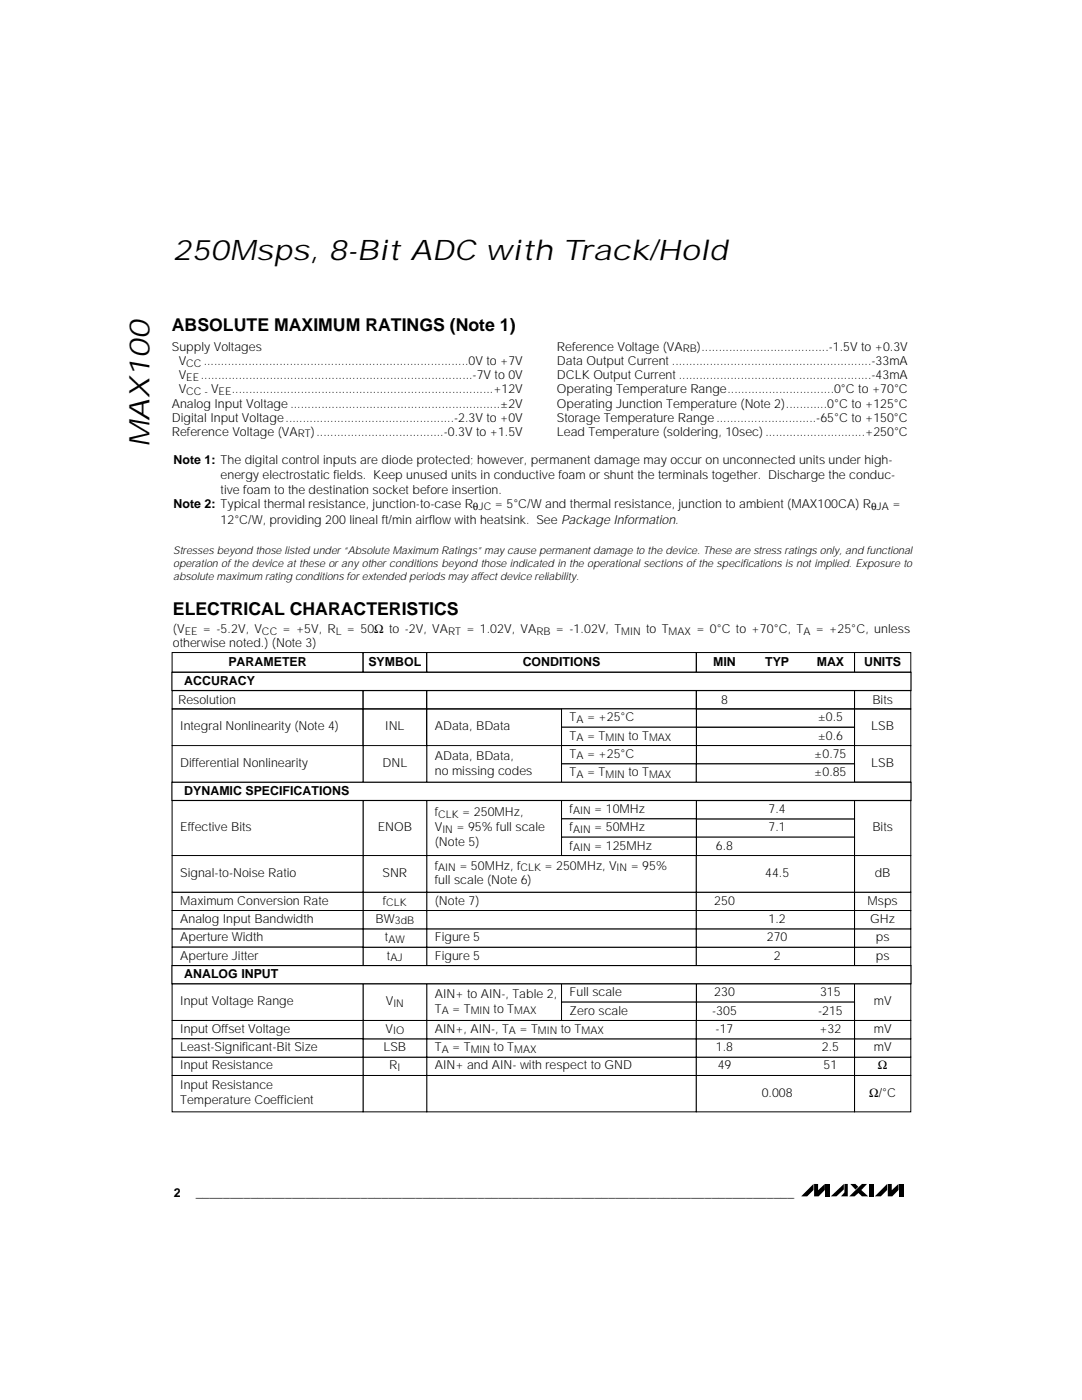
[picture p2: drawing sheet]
<svg xmlns="http://www.w3.org/2000/svg" width="216mm" height="279mm" viewBox="0 0 216 279" stroke-linecap="round" stroke-linejoin="round" font-family="sans-serif">
<defs><g id="words">
<g font-size="5.7">
<text x="34.5" y="51.8">250Msps, 8-Bit ADC with Track/Hold</text>
<text x="29.8" y="89.3" transform="rotate(-90 29.8 89.3)">MAX100</text>
</g>
<g font-size="3.5">
<text x="34.3" y="66.1">ABSOLUTE MAXIMUM RATINGS (Note 1)</text>
<text x="34.5" y="122.7">ELECTRICAL CHARACTERISTICS</text>
</g>
<g font-size="2.5">
<text x="34.3" y="70">Supply Voltages</text>
<text x="111.1" y="70">Reference Voltage (VA</text>
<text x="139.1" y="70">).....................................-1.5V to +0.3V</text>
<text x="35.7" y="75.7">V</text>
<text x="35.7" y="72.9">V</text>
<text x="40.1" y="75.7">...............................................................................-7V to 0V</text>
<text x="40.6" y="72.9">.............................................................................0V to +7V</text>
<text x="111.1" y="72.9">Data Output Current..........................................................-33mA</text>
<text x="111.1" y="75.7">DCLK Output Current........................................................-43mA</text>
<text x="34.3" y="81.3">Analog Input Voltage .............................................................±2V</text>
<text x="35.7" y="78.5">V</text>
<text x="42.1" y="78.5">V</text>
<text x="46.3" y="78.5">............................................................................+12V</text>
<text x="111.1" y="78.5">Operating Temperature Range...............................0°C to +70°C</text>
<text x="111.1" y="81.3">Operating Junction Temperature (Note 2)............0°C to +125°C</text>
<text x="34.3" y="84.2">Digital Input Voltage.................................................-2.3V to +0V</text>
<text x="34.3" y="87">Reference Voltage (VA</text>
<text x="62" y="87">).....................................-0.3V to +1.5V</text>
<text x="111.1" y="84.2">Storage Temperature Range.............................-65°C to +150°C</text>
<text x="111.1" y="87">Lead Temperature (soldering, 10sec) .............................+250°C</text>
<text x="34.6" y="92.6">Note 1: The digital control inputs are diode protected; however, permanent damage may occur on unconnected units under high-</text>
<text x="44" y="95.5">energy electrostatic fields. Keep unused units in conductive foam or shunt the terminals together. Discharge the conduc-</text>
<text x="34.6" y="101.5">Note 2: Typical thermal resistance, junction-to-case R</text>
<text x="44" y="98.5">tive foam to the destination socket before insertion.</text>
<text x="98.7" y="101.5">= 5°C/W and thermal resistance, junction to ambient (MAX100CA) R</text>
<text x="178.1" y="101.5">=</text>
<text x="44" y="104.6">12°C/W, providing 200 lineal ft/min airflow with heatsink. See Package Information.</text>
<text x="34.5" y="126.4">(V</text>
<text x="34.5" y="129.1">otherwise noted.) (Note 3)</text>
<text x="40.5" y="126.4">= -5.2V, V</text>
<text x="56.4" y="126.4">= +5V, R</text>
<text x="69.2" y="126.4">= 50Ω to -2V, VA</text>
<text x="93.1" y="126.4">= 1.02V, VA</text>
<text x="110.9" y="126.4">= -1.02V, T</text>
<text x="128.9" y="126.4">to T</text>
<text x="138.9" y="126.4">= 0°C to +70°C, T</text>
<text x="162.8" y="126.4">= +25°C, unless</text>
<text x="36.8" y="136.6">ACCURACY</text>
<text x="45.6" y="132.8">PARAMETER</text>
<text x="73.5" y="132.8">SYMBOL</text>
<text x="104.3" y="132.8">CONDITIONS</text>
<text x="142.3" y="132.8">MIN</text>
<text x="152.7" y="132.8">TYP</text>
<text x="163" y="132.8">MAX</text>
<text x="172.4" y="132.8">UNITS</text>
<text x="35.5" y="140.4">Resolution</text>
<text x="113.7" y="143.9">T</text>
<text x="117.1" y="143.9">= +25°C</text>
<text x="143.9" y="140.4">8</text>
<text x="163.2" y="143.9">±0.5</text>
<text x="174.1" y="140.4">Bits</text>
<text x="36" y="145.8">Integral Nonlinearity (Note 4)</text>
<text x="76.9" y="145.8">INL</text>
<text x="86.8" y="145.8">AData, BData</text>
<text x="113.7" y="147.6">T</text>
<text x="117.1" y="147.6">= T</text>
<text x="125.4" y="147.6">to T</text>
<text x="163.2" y="147.6">±0.6</text>
<text x="173.9" y="145.8">LSB</text>
<text x="36" y="153.1">Differential Nonlinearity</text>
<text x="76.3" y="153.1">DNL</text>
<text x="86.8" y="151.6">AData, BData,</text>
<text x="86.8" y="154.6">no missing codes</text>
<text x="113.7" y="151.3">T</text>
<text x="113.7" y="154.9">T</text>
<text x="117.1" y="151.3">= +25°C</text>
<text x="117.1" y="154.9">= T</text>
<text x="125.4" y="154.9">to T</text>
<text x="162.5" y="151.3">±0.75</text>
<text x="162.5" y="154.9">±0.85</text>
<text x="173.9" y="153.1">LSB</text>
<text x="36.8" y="158.6">DYNAMIC SPECIFICATIONS</text>
<text x="36" y="165.9">Effective Bits</text>
<text x="75.4" y="165.9">ENOB</text>
<text x="86.8" y="165.9">V</text>
<text x="86.8" y="162.9">f</text>
<text x="91.1" y="165.9">= 95% full scale</text>
<text x="92.3" y="162.9">= 250MHz,</text>
<text x="113.7" y="162.2">f</text>
<text x="113.7" y="165.9">f</text>
<text x="118.6" y="162.2">= 10MHz</text>
<text x="118.6" y="165.9">= 50MHz</text>
<text x="153.4" y="165.9">7.1</text>
<text x="153.4" y="162.2">7.4</text>
<text x="174.1" y="165.9">Bits</text>
<text x="86.8" y="168.9">(Note 5)</text>
<text x="86.8" y="173.6">f</text>
<text x="91.7" y="173.6">= 50MHz, f</text>
<text x="108.7" y="173.6">= 250MHz, V</text>
<text x="113.7" y="169.5">f</text>
<text x="118.6" y="169.5">= 125MHz</text>
<text x="125.8" y="173.6">= 95%</text>
<text x="142.9" y="169.5">6.8</text>
<text x="36" y="175">Signal-to-Noise Ratio</text>
<text x="76.3" y="175">SNR</text>
<text x="86.8" y="176.5">full scale (Note 6)</text>
<text x="152.7" y="175">44.5</text>
<text x="174.5" y="175">dB</text>
<text x="36" y="180.5">Maximum Conversion Rate</text>
<text x="36" y="184.2">Analog Input Bandwidth</text>
<text x="74.9" y="184.2">BW</text>
<text x="76.4" y="180.5">f</text>
<text x="86.8" y="180.5">(Note 7)</text>
<text x="142.5" y="180.5">250</text>
<text x="153.4" y="184.2">1.2</text>
<text x="173.1" y="180.5">Msps</text>
<text x="173.7" y="184.2">GHz</text>
<text x="36" y="187.8">Aperture Width</text>
<text x="36" y="191.5">Aperture Jitter</text>
<text x="76.8" y="187.8">t</text>
<text x="77.2" y="191.5">t</text>
<text x="86.8" y="191.5">Figure 5</text>
<text x="86.8" y="187.8">Figure 5</text>
<text x="153" y="187.8">270</text>
<text x="154.4" y="191.5">2</text>
<text x="174.8" y="191.5">ps</text>
<text x="174.8" y="187.8">ps</text>
<text x="36.8" y="195.1">ANALOG INPUT</text>
<text x="36" y="200.6">Input Voltage Range</text>
<text x="77" y="200.6">V</text>
<text x="86.8" y="199.2">AIN+ to AIN-, Table 2,</text>
<text x="86.8" y="202.1">T</text>
<text x="90.2" y="202.1">= T</text>
<text x="98.5" y="202.1">to T</text>
<text x="113.7" y="198.8">Full scale</text>
<text x="113.7" y="202.5">Zero scale</text>
<text x="142.1" y="202.5">-305</text>
<text x="142.5" y="198.8">230</text>
<text x="163.2" y="202.5">-215</text>
<text x="163.6" y="198.8">315</text>
<text x="174.3" y="200.6">mV</text>
<text x="36" y="206.1">Input Offset Voltage</text>
<text x="36" y="209.8">Least-Significant-Bit Size</text>
<text x="76.5" y="209.8">LSB</text>
<text x="76.9" y="206.1">V</text>
<text x="86.8" y="209.8">T</text>
<text x="86.8" y="206.1">AIN+, AIN-, T</text>
<text x="90.2" y="209.8">= T</text>
<text x="98.5" y="209.8">to T</text>
<text x="103.7" y="206.1">= T</text>
<text x="111.9" y="206.1">to T</text>
<text x="142.8" y="206.1">-17</text>
<text x="142.9" y="209.8">1.8</text>
<text x="163.5" y="206.1">+32</text>
<text x="164" y="209.8">2.5</text>
<text x="174.3" y="209.8">mV</text>
<text x="174.3" y="206.1">mV</text>
<text x="36" y="213.4">Input Resistance</text>
<text x="77.7" y="213.4">R</text>
<text x="86.8" y="213.4">AIN+ and AIN- with respect to GND</text>
<text x="143.2" y="213.4">49</text>
<text x="164.3" y="213.4">51</text>
<text x="175.2" y="213.4">Ω</text>
<text x="36" y="217.4">Input Resistance</text>
<text x="36" y="220.4">Temperature Coefficient</text>
<text x="152" y="218.9">0.008</text>
<text x="173.4" y="218.9">Ω/°C</text>
<text x="34.7" y="238.9">2</text>
<text x="39" y="238.9">_______________________________________________________________________________________</text>
</g>
<g font-size="2.2">
<text x="34.6" y="110.6">Stresses beyond those listed under “Absolute Maximum Ratings” may cause permanent damage to the device. These are stress ratings only, and functional</text>
<text x="34.6" y="113.2">operation of the device at these or any other conditions beyond those indicated in the operational sections of the specifications is not implied. Exposure to</text>
<text x="34.6" y="115.7">absolute maximum rating conditions for extended periods may affect device reliability.</text>
</g>
<g font-size="2.1">
<text x="136.2" y="70.3">RB</text>
<text x="37.2" y="73.2">CC</text>
<text x="37.2" y="76">EE</text>
<text x="37.2" y="78.8">CC -</text>
<text x="43.6" y="78.8">EE</text>
<text x="59.4" y="87.3">RT</text>
<text x="94.4" y="101.8">θJC</text>
<text x="173.8" y="101.8">θJA</text>
<text x="36.9" y="126.7">EE</text>
<text x="52.3" y="126.7">CC</text>
<text x="67" y="126.7">L</text>
<text x="89.4" y="126.7">RT</text>
<text x="107.1" y="126.7">RB</text>
<text x="124" y="126.7">MIN</text>
<text x="133.4" y="126.7">MAX</text>
<text x="160.3" y="126.7">A</text>
<text x="115" y="144.2">A</text>
<text x="115" y="147.9">A</text>
<text x="120.8" y="147.9">MIN</text>
<text x="129.5" y="147.9">MAX</text>
<text x="115" y="151.6">A</text>
<text x="115" y="155.2">A</text>
<text x="120.8" y="155.2">MIN</text>
<text x="129.5" y="155.2">MAX</text>
<text x="87.4" y="163.2">CLK</text>
<text x="88.3" y="166.2">IN</text>
<text x="114.3" y="162.5">AIN</text>
<text x="114.3" y="166.2">AIN</text>
<text x="87.4" y="173.9">AIN</text>
<text x="103.9" y="173.9">CLK</text>
<text x="114.3" y="169.9">AIN</text>
<text x="123" y="173.9">IN</text>
<text x="77.1" y="180.8">CLK</text>
<text x="78.8" y="184.5">3dB</text>
<text x="77.5" y="188.1">AW</text>
<text x="77.9" y="191.8">AJ</text>
<text x="78.5" y="200.9">IN</text>
<text x="88.1" y="202.4">A</text>
<text x="93.9" y="202.4">MIN</text>
<text x="102.6" y="202.4">MAX</text>
<text x="78.4" y="206.4">IO</text>
<text x="101.6" y="206.4">A</text>
<text x="107.4" y="206.4">MIN</text>
<text x="116" y="206.4">MAX</text>
<text x="79.3" y="213.7">I</text>
<text x="88.1" y="210.1">A</text>
<text x="93.9" y="210.1">MIN</text>
<text x="102.6" y="210.1">MAX</text>
</g>
</g></defs>
<path d="M162.9 236.9v1.2l-1.2 1.3h-1.2zM163.1 236.9h.8v1.3l1.3-1.3v1.2l-1.2 1.3h-.9zM165.3 236.9h.8v2.5h-.8zM166.4 239.4l2.6-2.5v1.1l-1.5 1.4zM169.1 236.9h.7v2.5h-1.4l.7-.8zM170.3 236.9h1l.6 .6-.6 .5zM170.1 239.4l2.5-2.5h1l-1.1 1.2 1.3 1.3h-1.2l-.7-.7-.8 .7zM174.1 236.9h.8v2.5h-.8zM177.6 236.9v1.2l-1.2 1.3h-1.2zM177.8 236.9h.8v1.3l1.3-1.3v1.2l-1.2 1.3h-.9zM180 236.9h.8v2.5h-.8z" fill="#000"/>
<path d="M158.8 233.6h22.5v7.1h-22.5z" fill-rule="evenodd" fill="#fff"/>
<path d="M162.3 236.3v1.2l-1.2 1.3h-1.2zM162.4 236.3h.8v1.2l1.4-1.2v1.2l-1.3 1.3h-.9zM164.7 236.3h.8v2.5h-.8zM165.8 238.8l2.6-2.5v1.1l-1.5 1.4zM168.5 236.3h.7v2.5h-1.4l.7-.8zM169.7 236.3h1l.6 .5-.6 .6zM169.5 238.8l2.5-2.5h1l-1.1 1.2 1.3 1.3h-1.2l-.7-.7-.8 .7zM173.5 236.3h.8v2.5h-.8zM177 236.3v1.2l-1.2 1.3h-1.2zM177.1 236.3h.8v1.2l1.4-1.2v1.2l-1.3 1.3h-.9zM179.4 236.3h.8v2.5h-.8z" fill="#000"/>
<g fill="none" stroke="#000" stroke-width=".2">
<path d="M34.3 134.2h38.1v3.6h-38.1zM34.3 137.8h38.1v3.7h-38.1zM34.3 130.2h38.1v4h-38.1zM72.4 137.8h12.7v3.7h-12.7zM72.4 134.2h12.7v3.6h-12.7zM72.4 130.2h12.7v4h-12.7zM85.1 137.8h53.8v3.7h-53.8zM85.1 134.2h53.8v3.6h-53.8zM85.1 130.2h53.8v4h-53.8zM138.9 137.8h31.6v3.7h-31.6zM138.9 134.2h31.6v3.6h-31.6zM138.9 130.2h31.6v4h-31.6z"/>
<path d="M170.5 137.8h11.2v3.7h-11.2zM170.5 134.2h11.2v3.6h-11.2zM170.5 130.2h11.2v4h-11.2zM34.3 141.5h38.1v7.3h-38.1zM72.4 141.5h12.7v7.3h-12.7zM85.1 141.5h26.9v7.3h-26.9zM138.9 141.5h31.6v3.6h-31.6zM138.9 145.1h31.6v3.7h-31.6zM170.5 141.5h11.2v7.3h-11.2z"/>
</g>
<path d="M85.2 156.2h53.7v3.5h-53.7z" fill-rule="evenodd" fill="#fff"/>
<path d="M85.1 156.1h53.8v3.7h-53.8z" fill="none" stroke="#000" stroke-width=".2"/>
<path d="M85.2 159.8h26.8v10.9h-26.8z" fill-rule="evenodd" fill="#fff"/>
<path d="M85.1 159.8h26.9v10.9h-26.9z" fill="none" stroke="#000" stroke-width=".2"/>
<path d="M170.6 159.8h11.1v10.9h-11.1z" fill-rule="evenodd" fill="#fff"/>
<path d="M170.5 159.8h11.2v10.9h-11.2z" fill="none" stroke="#000" stroke-width=".2"/>
<path d="M139 163.5h31.5v3.5h-31.5z" fill-rule="evenodd" fill="#fff"/>
<path d="M138.9 163.4h31.6v3.7h-31.6z" fill="none" stroke="#000" stroke-width=".2"/>
<path d="M139 159.8h31.5v3.6h-31.5z" fill-rule="evenodd" fill="#fff"/>
<path d="M138.9 159.8h31.6v3.6h-31.6z" fill="none" stroke="#000" stroke-width=".2"/>
<path d="M139 156.2h31.5v3.5h-31.5z" fill-rule="evenodd" fill="#fff"/>
<path d="M138.9 156.1h31.6v3.7h-31.6z" fill="none" stroke="#000" stroke-width=".2"/>
<path d="M72.5 156.2h12.6v3.5h-12.6z" fill-rule="evenodd" fill="#fff"/>
<path d="M72.4 156.1h12.7v3.7h-12.7z" fill="none" stroke="#000" stroke-width=".2"/>
<path d="M34.4 156.2h38v3.5h-38z" fill-rule="evenodd" fill="#fff"/>
<path d="M34.3 156.1h38.1v3.7h-38.1z" fill="none" stroke="#000" stroke-width=".2"/>
<path d="M139 167.1h31.5v3.6h-31.5z" fill-rule="evenodd" fill="#fff"/>
<path d="M138.9 167.1h31.6v3.6h-31.6z" fill="none" stroke="#000" stroke-width=".2"/>
<path d="M72.5 159.8h12.6v10.9h-12.6z" fill-rule="evenodd" fill="#fff"/>
<path d="M72.4 159.8h12.7v10.9h-12.7z" fill="none" stroke="#000" stroke-width=".2"/>
<path d="M34.4 159.8h38v10.9h-38z" fill-rule="evenodd" fill="#fff"/>
<path d="M34.3 159.8h38.1v10.9h-38.1z" fill="none" stroke="#000" stroke-width=".2"/>
<path d="M85.2 192.7h53.7v3.6h-53.7z" fill-rule="evenodd" fill="#fff"/>
<path d="M85.1 192.7h53.8v3.6h-53.8z" fill="none" stroke="#000" stroke-width=".2"/>
<path d="M85.2 189.1h53.7v3.5h-53.7z" fill-rule="evenodd" fill="#fff"/>
<path d="M85.1 189h53.8v3.7h-53.8z" fill="none" stroke="#000" stroke-width=".2"/>
<path d="M85.2 185.4h53.7v3.6h-53.7z" fill-rule="evenodd" fill="#fff"/>
<path d="M85.1 185.4h53.8v3.6h-53.8z" fill="none" stroke="#000" stroke-width=".2"/>
<path d="M85.2 178.1h53.7v3.6h-53.7z" fill-rule="evenodd" fill="#fff"/>
<path d="M85.1 178.1h53.8v3.6h-53.8z" fill="none" stroke="#000" stroke-width=".2"/>
<path d="M170.6 192.7h11.1v3.6h-11.1z" fill-rule="evenodd" fill="#fff"/>
<path d="M170.5 192.7h11.2v3.6h-11.2z" fill="none" stroke="#000" stroke-width=".2"/>
<path d="M85.2 170.8h53.7v7.2h-53.7z" fill-rule="evenodd" fill="#fff"/>
<path d="M85.1 170.7h53.8v7.4h-53.8z" fill="none" stroke="#000" stroke-width=".2"/>
<path d="M139 192.7h31.5v3.6h-31.5z" fill-rule="evenodd" fill="#fff"/>
<path d="M138.9 192.7h31.6v3.6h-31.6z" fill="none" stroke="#000" stroke-width=".2"/>
<path d="M72.5 192.7h12.6v3.6h-12.6z" fill-rule="evenodd" fill="#fff"/>
<path d="M72.4 192.7h12.7v3.6h-12.7z" fill="none" stroke="#000" stroke-width=".2"/>
<path d="M34.4 192.7h38v3.6h-38z" fill-rule="evenodd" fill="#fff"/>
<path d="M34.3 192.7h38.1v3.6h-38.1z" fill="none" stroke="#000" stroke-width=".2"/>
<path d="M170.6 189.1h11.1v3.5h-11.1z" fill-rule="evenodd" fill="#fff"/>
<path d="M170.5 189h11.2v3.7h-11.2z" fill="none" stroke="#000" stroke-width=".2"/>
<path d="M139 189.1h31.5v3.5h-31.5z" fill-rule="evenodd" fill="#fff"/>
<path d="M138.9 189h31.6v3.7h-31.6z" fill="none" stroke="#000" stroke-width=".2"/>
<path d="M72.5 189.1h12.6v3.5h-12.6z" fill-rule="evenodd" fill="#fff"/>
<path d="M72.4 189h12.7v3.7h-12.7z" fill="none" stroke="#000" stroke-width=".2"/>
<path d="M170.6 185.4h11.1v3.6h-11.1z" fill-rule="evenodd" fill="#fff"/>
<path d="M170.5 185.4h11.2v3.6h-11.2z" fill="none" stroke="#000" stroke-width=".2"/>
<path d="M139 185.4h31.5v3.6h-31.5z" fill-rule="evenodd" fill="#fff"/>
<path d="M138.9 185.4h31.6v3.6h-31.6z" fill="none" stroke="#000" stroke-width=".2"/>
<path d="M72.5 185.4h12.6v3.6h-12.6z" fill-rule="evenodd" fill="#fff"/>
<path d="M72.4 185.4h12.7v3.6h-12.7z" fill="none" stroke="#000" stroke-width=".2"/>
<path d="M34.4 185.4h38v3.6h-38z" fill-rule="evenodd" fill="#fff"/>
<path d="M34.3 185.4h38.1v3.6h-38.1z" fill="none" stroke="#000" stroke-width=".2"/>
<path d="M85.2 181.8h53.7v3.5h-53.7z" fill-rule="evenodd" fill="#fff"/>
<path d="M85.1 181.7h53.8v3.7h-53.8z" fill="none" stroke="#000" stroke-width=".2"/>
<path d="M34.4 189.1h38v3.5h-38z" fill-rule="evenodd" fill="#fff"/>
<path d="M34.3 189h38.1v3.7h-38.1z" fill="none" stroke="#000" stroke-width=".2"/>
<path d="M139 196.4h31.5v3.5h-31.5z" fill-rule="evenodd" fill="#fff"/>
<path d="M138.9 196.3h31.6v3.7h-31.6z" fill="none" stroke="#000" stroke-width=".2"/>
<path d="M170.6 178.1h11.1v3.6h-11.1z" fill-rule="evenodd" fill="#fff"/>
<path d="M170.5 178.1h11.2v3.6h-11.2z" fill="none" stroke="#000" stroke-width=".2"/>
<path d="M139 178.1h31.5v3.6h-31.5z" fill-rule="evenodd" fill="#fff"/>
<path d="M138.9 178.1h31.6v3.6h-31.6z" fill="none" stroke="#000" stroke-width=".2"/>
<path d="M72.5 178.1h12.6v3.6h-12.6z" fill-rule="evenodd" fill="#fff"/>
<path d="M72.4 178.1h12.7v3.6h-12.7z" fill="none" stroke="#000" stroke-width=".2"/>
<path d="M34.4 178.1h38v3.6h-38z" fill-rule="evenodd" fill="#fff"/>
<path d="M34.3 178.1h38.1v3.6h-38.1z" fill="none" stroke="#000" stroke-width=".2"/>
<path d="M170.6 170.8h11.1v7.2h-11.1z" fill-rule="evenodd" fill="#fff"/>
<path d="M170.5 170.7h11.2v7.4h-11.2z" fill="none" stroke="#000" stroke-width=".2"/>
<path d="M139 170.8h31.5v7.2h-31.5z" fill-rule="evenodd" fill="#fff"/>
<path d="M138.9 170.7h31.6v7.4h-31.6z" fill="none" stroke="#000" stroke-width=".2"/>
<path d="M72.5 170.8h12.6v7.2h-12.6z" fill-rule="evenodd" fill="#fff"/>
<path d="M72.4 170.7h12.7v7.4h-12.7z" fill="none" stroke="#000" stroke-width=".2"/>
<path d="M34.4 170.8h38v7.2h-38z" fill-rule="evenodd" fill="#fff"/>
<path d="M34.3 170.7h38.1v7.4h-38.1z" fill="none" stroke="#000" stroke-width=".2"/>
<path d="M170.6 181.8h11.1v3.5h-11.1z" fill-rule="evenodd" fill="#fff"/>
<path d="M170.5 181.7h11.2v3.7h-11.2z" fill="none" stroke="#000" stroke-width=".2"/>
<path d="M139 181.8h31.5v3.5h-31.5z" fill-rule="evenodd" fill="#fff"/>
<path d="M138.9 181.7h31.6v3.7h-31.6z" fill="none" stroke="#000" stroke-width=".2"/>
<path d="M72.5 181.8h12.6v3.5h-12.6z" fill-rule="evenodd" fill="#fff"/>
<path d="M72.4 181.7h12.7v3.7h-12.7z" fill="none" stroke="#000" stroke-width=".2"/>
<path d="M34.4 181.8h38v3.5h-38z" fill-rule="evenodd" fill="#fff"/>
<path d="M34.3 181.7h38.1v3.7h-38.1z" fill="none" stroke="#000" stroke-width=".2"/>
<path d="M85.2 196.4h26.8v7.2h-26.8z" fill-rule="evenodd" fill="#fff"/>
<path d="M85.1 196.3h26.9v7.4h-26.9z" fill="none" stroke="#000" stroke-width=".2"/>
<path d="M170.6 196.4h11.1v7.2h-11.1z" fill-rule="evenodd" fill="#fff"/>
<path d="M170.5 196.3h11.2v7.4h-11.2z" fill="none" stroke="#000" stroke-width=".2"/>
<path d="M139 200.1h31.5v3.5h-31.5z" fill-rule="evenodd" fill="#fff"/>
<path d="M138.9 200h31.6v3.7h-31.6z" fill="none" stroke="#000" stroke-width=".2"/>
<path d="M72.5 196.4h12.6v7.2h-12.6z" fill-rule="evenodd" fill="#fff"/>
<path d="M72.4 196.3h12.7v7.4h-12.7z" fill="none" stroke="#000" stroke-width=".2"/>
<path d="M34.4 196.4h38v7.2h-38z" fill-rule="evenodd" fill="#fff"/>
<path d="M34.3 196.3h38.1v7.4h-38.1z" fill="none" stroke="#000" stroke-width=".2"/>
<path d="M85.2 214.7h53.7v7.1h-53.7z" fill-rule="evenodd" fill="#fff"/>
<path d="M85.1 214.6h53.8v7.3h-53.8z" fill="none" stroke="#000" stroke-width=".2"/>
<path d="M85.2 211h53.7v3.6h-53.7z" fill-rule="evenodd" fill="#fff"/>
<path d="M85.1 211h53.8v3.6h-53.8z" fill="none" stroke="#000" stroke-width=".2"/>
<path d="M85.2 207.4h53.7v3.5h-53.7z" fill-rule="evenodd" fill="#fff"/>
<path d="M85.1 207.3h53.8v3.7h-53.8z" fill="none" stroke="#000" stroke-width=".2"/>
<path d="M85.2 203.7h53.7v3.6h-53.7z" fill-rule="evenodd" fill="#fff"/>
<path d="M85.1 203.7h53.8v3.6h-53.8z" fill="none" stroke="#000" stroke-width=".2"/>
<path d="M170.6 214.7h11.1v7.1h-11.1z" fill-rule="evenodd" fill="#fff"/>
<path d="M170.5 214.6h11.2v7.3h-11.2z" fill="none" stroke="#000" stroke-width=".2"/>
<path d="M139 214.7h31.5v7.1h-31.5z" fill-rule="evenodd" fill="#fff"/>
<path d="M138.9 214.6h31.6v7.3h-31.6z" fill="none" stroke="#000" stroke-width=".2"/>
<path d="M72.5 214.7h12.6v7.1h-12.6z" fill-rule="evenodd" fill="#fff"/>
<path d="M72.4 214.6h12.7v7.3h-12.7z" fill="none" stroke="#000" stroke-width=".2"/>
<path d="M34.4 214.7h38v7.1h-38z" fill-rule="evenodd" fill="#fff"/>
<path d="M34.3 214.6h38.1v7.3h-38.1z" fill="none" stroke="#000" stroke-width=".2"/>
<path d="M170.6 211h11.1v3.6h-11.1z" fill-rule="evenodd" fill="#fff"/>
<path d="M170.5 211h11.2v3.6h-11.2z" fill="none" stroke="#000" stroke-width=".2"/>
<path d="M139 211h31.5v3.6h-31.5z" fill-rule="evenodd" fill="#fff"/>
<path d="M138.9 211h31.6v3.6h-31.6z" fill="none" stroke="#000" stroke-width=".2"/>
<path d="M72.5 211h12.6v3.6h-12.6z" fill-rule="evenodd" fill="#fff"/>
<path d="M72.4 211h12.7v3.6h-12.7z" fill="none" stroke="#000" stroke-width=".2"/>
<path d="M34.4 211h38v3.6h-38z" fill-rule="evenodd" fill="#fff"/>
<path d="M34.3 211h38.1v3.6h-38.1z" fill="none" stroke="#000" stroke-width=".2"/>
<path d="M170.6 207.4h11.1v3.5h-11.1z" fill-rule="evenodd" fill="#fff"/>
<path d="M170.5 207.3h11.2v3.7h-11.2z" fill="none" stroke="#000" stroke-width=".2"/>
<path d="M139 207.4h31.5v3.5h-31.5z" fill-rule="evenodd" fill="#fff"/>
<path d="M138.9 207.3h31.6v3.7h-31.6z" fill="none" stroke="#000" stroke-width=".2"/>
<path d="M72.5 207.4h12.6v3.5h-12.6z" fill-rule="evenodd" fill="#fff"/>
<path d="M72.4 207.3h12.7v3.7h-12.7z" fill="none" stroke="#000" stroke-width=".2"/>
<path d="M170.6 203.7h11.1v3.6h-11.1z" fill-rule="evenodd" fill="#fff"/>
<path d="M170.5 203.7h11.2v3.6h-11.2z" fill="none" stroke="#000" stroke-width=".2"/>
<path d="M139 203.7h31.5v3.6h-31.5z" fill-rule="evenodd" fill="#fff"/>
<path d="M138.9 203.7h31.6v3.6h-31.6z" fill="none" stroke="#000" stroke-width=".2"/>
<path d="M72.5 203.7h12.6v3.6h-12.6z" fill-rule="evenodd" fill="#fff"/>
<path d="M72.4 203.7h12.7v3.6h-12.7z" fill="none" stroke="#000" stroke-width=".2"/>
<path d="M34.4 203.7h38v3.6h-38z" fill-rule="evenodd" fill="#fff"/>
<path d="M34.3 203.7h38.1v3.6h-38.1z" fill="none" stroke="#000" stroke-width=".2"/>
<path d="M34.4 207.4h38v3.5h-38z" fill-rule="evenodd" fill="#fff"/>
<path d="M34.3 207.3h38.1v3.7h-38.1z" fill="none" stroke="#000" stroke-width=".2"/>
<path d="M112.1 141.5h26.8v3.6h-26.8z" fill-rule="evenodd" fill="#fff"/>
<path d="M112 141.5h26.9v3.6h-26.9z" fill="none" stroke="#000" stroke-width=".2"/>
<path d="M112.1 145.2h26.8v3.5h-26.8z" fill-rule="evenodd" fill="#fff"/>
<path d="M112 145.1h26.9v3.7h-26.9z" fill="none" stroke="#000" stroke-width=".2"/>
<path d="M85.2 148.8h26.8v7.3h-26.8z" fill-rule="evenodd" fill="#fff"/>
<path d="M85.1 148.8h26.9v7.3h-26.9z" fill="none" stroke="#000" stroke-width=".2"/>
<path d="M139 148.8h31.5v3.6h-31.5z" fill-rule="evenodd" fill="#fff"/>
<path d="M138.9 148.8h31.6v3.7h-31.6z" fill="none" stroke="#000" stroke-width=".2"/>
<path d="M112.1 148.8h26.8v3.6h-26.8z" fill-rule="evenodd" fill="#fff"/>
<path d="M112 148.8h26.9v3.7h-26.9z" fill="none" stroke="#000" stroke-width=".2"/>
<path d="M112.1 152.5h26.8v3.6h-26.8z" fill-rule="evenodd" fill="#fff"/>
<path d="M112 152.5h26.9v3.6h-26.9z" fill="none" stroke="#000" stroke-width=".2"/>
<path d="M170.6 148.8h11.1v7.3h-11.1z" fill-rule="evenodd" fill="#fff"/>
<path d="M170.5 148.8h11.2v7.3h-11.2z" fill="none" stroke="#000" stroke-width=".2"/>
<path d="M139 152.5h31.5v3.6h-31.5z" fill-rule="evenodd" fill="#fff"/>
<path d="M138.9 152.5h31.6v3.6h-31.6z" fill="none" stroke="#000" stroke-width=".2"/>
<path d="M72.5 148.8h12.6v7.3h-12.6z" fill-rule="evenodd" fill="#fff"/>
<path d="M72.4 148.8h12.7v7.3h-12.7z" fill="none" stroke="#000" stroke-width=".2"/>
<path d="M34.4 148.8h38v7.3h-38z" fill-rule="evenodd" fill="#fff"/>
<path d="M34.3 148.8h38.1v7.3h-38.1z" fill="none" stroke="#000" stroke-width=".2"/>
<path d="M112.1 159.8h26.8v3.6h-26.8z" fill-rule="evenodd" fill="#fff"/>
<path d="M112 159.8h26.9v3.6h-26.9z" fill="none" stroke="#000" stroke-width=".2"/>
<path d="M112.1 163.5h26.8v3.5h-26.8z" fill-rule="evenodd" fill="#fff"/>
<path d="M112 163.4h26.9v3.7h-26.9z" fill="none" stroke="#000" stroke-width=".2"/>
<path d="M112.1 167.1h26.8v3.6h-26.8z" fill-rule="evenodd" fill="#fff"/>
<path d="M112 167.1h26.9v3.6h-26.9z" fill="none" stroke="#000" stroke-width=".2"/>
<path d="M170.6 156.2h11.1v3.5h-11.1z" fill-rule="evenodd" fill="#fff"/>
<path d="M170.5 156.1h11.2v3.7h-11.2z" fill="none" stroke="#000" stroke-width=".2"/>
<path d="M112.1 196.4h26.8v3.5h-26.8z" fill-rule="evenodd" fill="#fff"/>
<path d="M112 196.3h26.9v3.7h-26.9z" fill="none" stroke="#000" stroke-width=".2"/>
<path d="M112.1 200.1h26.8v3.5h-26.8z" fill-rule="evenodd" fill="#fff"/>
<path d="M112 200h26.9v3.7h-26.9z" fill="none" stroke="#000" stroke-width=".2"/>
<path d="M34.3 134.2h147.4v3.6h-147.4z" fill-rule="evenodd" fill="#fff"/>
<path d="M34.3 134.2h147.5v3.6h-147.5z" fill="none" stroke="#000" stroke-width=".2"/>
<path d="M34.3 156.2h147.4v3.5h-147.4z" fill-rule="evenodd" fill="#fff"/>
<path d="M34.3 156.1h147.5v3.6h-147.5z" fill="none" stroke="#000" stroke-width=".2"/>
<path d="M34.3 192.7h147.4v3.6h-147.4z" fill-rule="evenodd" fill="#fff"/>
<path d="M34.3 192.7h147.5v3.6h-147.5z" fill="none" stroke="#000" stroke-width=".2"/>
<use href="#words"/>
</svg>
